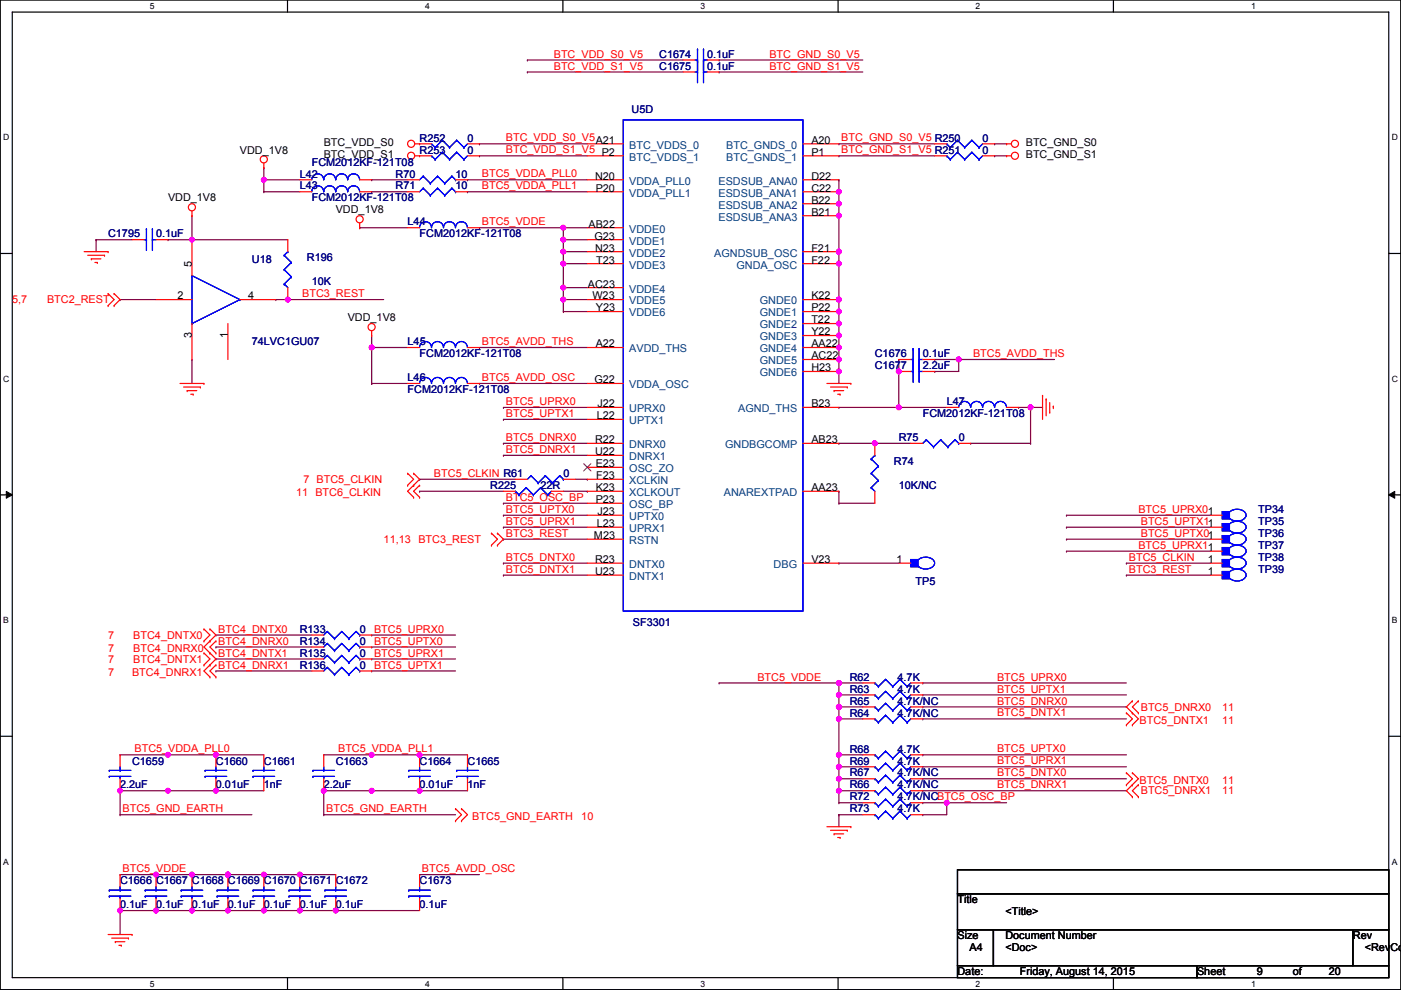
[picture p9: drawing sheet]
<svg xmlns="http://www.w3.org/2000/svg" width="297mm" height="210mm" viewBox="0 0 297 210" stroke-linecap="round" stroke-linejoin="round" font-family="sans-serif">
<defs><g id="words">
<g font-size="2.3" fill="#f00">
<text x="117.4" y="14.8">BTC_VDD_S1_V5</text>
<text x="117.4" y="12.2">BTC_VDD_S0_V5</text>
<text x="163.1" y="14.8">BTC_GND_S1_V5</text>
<text x="163.1" y="12.2">BTC_GND_S0_V5</text>
<text x="107.2" y="30">BTC_VDD_S0_V5A21</text>
<text x="178.4" y="30">BTC_GND_S0_V5 R250</text>
<text x="107.2" y="32.5">BTC_VDD_S1_V5 P2</text>
<text x="178.4" y="32.5">BTC_GND_S1_V5 R251</text>
<text x="102.2" y="37.6">BTC5_VDDA_PLL0</text>
<text x="102.2" y="40.2">BTC5_VDDA_PLL1</text>
<text x="102.2" y="47.8">BTC5_VDDE</text>
<text x="2.6" y="64.3">5,7</text>
<text x="10" y="64.3">BTC2_REST</text>
<text x="64.1" y="63">BTC3_REST</text>
<text x="102.2" y="73.2">BTC5_AVDD_THS</text>
<text x="206.3" y="75.7">BTC5_AVDD_THS</text>
<text x="102.2" y="80.8">BTC5_AVDD_OSC</text>
<text x="107.2" y="85.9">BTC5_UPRX0</text>
<text x="107.2" y="88.4">BTC5_UPTX1</text>
<text x="107.2" y="93.5">BTC5_DNRX0</text>
<text x="92" y="101.1">BTC5_CLKIN R61</text>
<text x="107.2" y="96">BTC5_DNRX1</text>
<text x="62.8" y="105.2">11 BTC6_CLKIN</text>
<text x="64.3" y="102.4">7 BTC5_CLKIN</text>
<text x="107.2" y="106.2">BTC5_OSC_BP</text>
<text x="107.2" y="108.7">BTC5_UPTX0</text>
<text x="107.2" y="111.3">BTC5_UPRX1</text>
<text x="107.2" y="113.8">BTC3_REST</text>
<text x="241.4" y="108.7">BTC5_UPRX01</text>
<text x="241.9" y="111.3">BTC5_UPTX11</text>
<text x="241.9" y="113.8">BTC5_UPTX01</text>
<text x="81.3" y="115.1">11,13</text>
<text x="88.7" y="115.1">BTC3_REST</text>
<text x="107.2" y="118.9">BTC5_DNTX0</text>
<text x="239.3" y="118.9">BTC5_CLKIN</text>
<text x="241.4" y="116.4">BTC5_UPRX11</text>
<text x="107.2" y="121.4">BTC5_DNTX1</text>
<text x="239.3" y="121.4">BTC3_REST</text>
<text x="22.9" y="135.4">7</text>
<text x="28.3" y="135.4">BTC4_DNTX0</text>
<text x="46.3" y="136.7">BTC4_DNRX0</text>
<text x="46.3" y="134.1">BTC4_DNTX0</text>
<text x="79.3" y="134.1">BTC5_UPRX0</text>
<text x="79.3" y="136.7">BTC5_UPTX0</text>
<text x="22.9" y="140.5">7</text>
<text x="22.9" y="138.2">7</text>
<text x="22.9" y="143.3">7</text>
<text x="28" y="143.3">BTC4_DNRX1</text>
<text x="28.3" y="140.5">BTC4_DNTX1</text>
<text x="28.3" y="138.2">BTC4_DNRX0</text>
<text x="46.3" y="139.2">BTC4_DNTX1</text>
<text x="46.3" y="141.8">BTC4_DNRX1</text>
<text x="79.3" y="141.8">BTC5_UPTX1</text>
<text x="79.3" y="139.2">BTC5_UPRX1</text>
<text x="160.6" y="144.3">BTC5_VDDE</text>
<text x="211.4" y="144.3">BTC5_UPRX0</text>
<text x="211.4" y="146.8">BTC5_UPTX1</text>
<text x="211.4" y="149.4">BTC5_DNRX0</text>
<text x="211.4" y="151.9">BTC5_DNTX1</text>
<text x="241.6" y="153.5">BTC5_DNTX1</text>
<text x="241.9" y="150.7">BTC5_DNRX0</text>
<text x="259.1" y="150.7">11</text>
<text x="259.1" y="153.5">11</text>
<text x="28.5" y="159.5">BTC5_VDDA_PLL0</text>
<text x="71.7" y="159.5">BTC5_VDDA_PLL1</text>
<text x="211.4" y="159.5">BTC5_UPTX0</text>
<text x="211.4" y="162.1">BTC5_UPRX1</text>
<text x="211.4" y="164.6">BTC5_DNTX0</text>
<text x="211.4" y="167.2">BTC5_DNRX1</text>
<text x="241.6" y="166.2">BTC5_DNTX0</text>
<text x="259.1" y="166.2">11</text>
<text x="26" y="172.2">BTC5_GND_EARTH</text>
<text x="69.1" y="172.2">BTC5_GND_EARTH</text>
<text x="100.1" y="173.8">BTC5_GND_EARTH</text>
<text x="123.2" y="173.8">10</text>
<text x="241.9" y="168.4">BTC5_DNRX1</text>
<text x="259.1" y="168.4">11</text>
<text x="26" y="184.9">BTC5_VDDE</text>
<text x="89.5" y="184.9">BTC5_AVDD_OSC</text>
</g>
<g font-size="2.3" fill="#000080">
<text x="139.8" y="12.2">C1674</text>
<text x="139.8" y="14.8">C1675</text>
<text x="149.9" y="12.2">0.1uF</text>
<text x="149.9" y="14.8">0.1uF</text>
<text x="133.9" y="23.9">U5D</text>
<text x="66.1" y="35.1">FCM2012KF-121T08</text>
<text x="89" y="32.6">R253</text>
<text x="89" y="30">R252</text>
<text x="99.1" y="32.6">0</text>
<text x="99.1" y="30">0</text>
<text x="208.3" y="30">0</text>
<text x="208.3" y="32.6">0</text>
<text x="63.6" y="37.6">L42</text>
<text x="63.6" y="40.2">L43</text>
<text x="83.9" y="37.6">R70</text>
<text x="83.9" y="40.2">R71</text>
<text x="96.6" y="37.6">10</text>
<text x="96.6" y="40.2">10</text>
<text x="66.1" y="42.7">FCM2012KF-121T08</text>
<text x="86.4" y="47.8">L44</text>
<text x="22.9" y="50.3">C1795</text>
<text x="33.1" y="50.3">0.1uF</text>
<text x="89" y="50.3">FCM2012KF-121T08</text>
<text x="53.4" y="55.7">U18</text>
<text x="65.1" y="55.4">R196</text>
<text x="66.1" y="60.5">10K</text>
<text x="53.4" y="73.2">74LVC1GU07</text>
<text x="86.4" y="73.2">L45</text>
<text x="89" y="75.7">FCM2012KF-121T08</text>
<text x="185.5" y="75.7">C1676</text>
<text x="195.6" y="75.7">0.1uF</text>
<text x="86.4" y="80.8">L46</text>
<text x="86.4" y="83.4">FCM2012KF-121T08</text>
<text x="185.5" y="78.3">C1677</text>
<text x="195.6" y="78.3">2.2uF</text>
<text x="195.6" y="88.4">FCM2012KF-121T08</text>
<text x="200.7" y="85.9">L47</text>
<text x="190.6" y="93.5">R75</text>
<text x="203.3" y="93.5">0</text>
<text x="119.4" y="101.1">0</text>
<text x="189.5" y="98.6">R74</text>
<text x="103.9" y="103.7">R225</text>
<text x="114.6" y="103.7">22R</text>
<text x="190.6" y="103.7">10K/NC</text>
<text x="266.8" y="111.3">TP35</text>
<text x="266.8" y="113.8">TP36</text>
<text x="266.8" y="108.8">TP34</text>
<text x="266.8" y="116.4">TP37</text>
<text x="266.8" y="118.9">TP38</text>
<text x="194.1" y="124">TP5</text>
<text x="266.8" y="121.5">TP39</text>
<text x="63.6" y="134.2">R133</text>
<text x="63.6" y="136.7">R134</text>
<text x="76.3" y="134.2">0</text>
<text x="76.3" y="136.7">0</text>
<text x="134.2" y="132.6">SF3301</text>
<text x="63.6" y="139.2">R135</text>
<text x="63.6" y="141.8">R136</text>
<text x="76.3" y="139.2">0</text>
<text x="76.3" y="141.8">0</text>
<text x="180.1" y="144.3">R62</text>
<text x="180.1" y="146.9">R63</text>
<text x="180.1" y="149.4">R65</text>
<text x="190.3" y="144.3">4.7K</text>
<text x="190.3" y="146.9">4.7K</text>
<text x="190.3" y="149.4">4.7K/NC</text>
<text x="180.1" y="151.9">R64</text>
<text x="190.3" y="151.9">4.7K/NC</text>
<text x="180.1" y="159.6">R68</text>
<text x="190.3" y="159.6">4.7K</text>
<text x="25.5" y="167.2">2.2uF</text>
<text x="28" y="162.1">C1659</text>
<text x="45.8" y="162.1">C1660</text>
<text x="45.8" y="167.2">0.01uF</text>
<text x="55.9" y="162.1">C1661</text>
<text x="55.9" y="167.2">1nF</text>
<text x="68.6" y="167.2">2.2uF</text>
<text x="71.2" y="162.1">C1663</text>
<text x="89" y="162.1">C1664</text>
<text x="89" y="167.2">0.01uF</text>
<text x="99.1" y="162.1">C1665</text>
<text x="99.1" y="167.2">1nF</text>
<text x="180.1" y="164.6">R67</text>
<text x="180.1" y="162.1">R69</text>
<text x="180.1" y="167.2">R66</text>
<text x="190.3" y="164.6">4.7K/NC</text>
<text x="190.3" y="162.1">4.7K</text>
<text x="190.3" y="167.2">4.7K/NC</text>
<text x="180.1" y="169.7">R72</text>
<text x="180.1" y="172.3">R73</text>
<text x="190.3" y="169.7">4.7K/NCBTC5_OSC_BP</text>
<text x="190.3" y="172.3">4.7K</text>
<text x="25.5" y="187.5">C1666</text>
<text x="33.1" y="187.5">C1667</text>
<text x="40.7" y="187.5">C1668</text>
<text x="48.3" y="187.5">C1669</text>
<text x="55.9" y="187.5">C1670</text>
<text x="63.6" y="187.5">C1671</text>
<text x="71.2" y="187.5">C1672</text>
<text x="89" y="187.5">C1673</text>
<text x="25.5" y="192.6">0.1uF</text>
<text x="33.1" y="192.6">0.1uF</text>
<text x="40.7" y="192.6">0.1uF</text>
<text x="48.3" y="192.6">0.1uF</text>
<text x="55.9" y="192.6">0.1uF</text>
<text x="63.6" y="192.6">0.1uF</text>
<text x="71.2" y="192.6">0.1uF</text>
<text x="89" y="192.6">0.1uF</text>
</g>
<g font-size="2.3">
<text x="50.9" y="32.6">VDD_1V8</text>
<text x="68.6" y="31">BTC_VDD_S0</text>
<text x="68.6" y="33.6">BTC_VDD_S1</text>
<text x="172" y="30.5">A20</text>
<text x="172" y="33">P1</text>
<text x="217.5" y="31">BTC_GND_S0</text>
<text x="217.5" y="33.6">BTC_GND_S1</text>
<text x="126.2" y="38.1">N20</text>
<text x="126.3" y="40.6">P20</text>
<text x="172" y="38.1">D22</text>
<text x="172" y="40.6">C22</text>
<text x="35.6" y="42.7">VDD_1V8</text>
<text x="71.2" y="45.3">VDD_1V8</text>
<text x="172" y="43.2">B22</text>
<text x="172" y="45.7">B21</text>
<text x="124.8" y="48.3">AB22</text>
<text x="126" y="50.8">G23</text>
<text x="126.2" y="53.3">N23</text>
<text x="172" y="53.3">F21</text>
<text x="40.7" y="56.7" transform="rotate(-90 40.7 56.7)">5</text>
<text x="126.4" y="55.9">T23</text>
<text x="172" y="55.9">F22</text>
<text x="37.7" y="63.5">2</text>
<text x="52.6" y="63.5">4</text>
<text x="124.6" y="61">AC23</text>
<text x="125.6" y="63.5">W23</text>
<text x="172" y="63.5">K22</text>
<text x="40.7" y="71.7" transform="rotate(-90 40.7 71.7)">3</text>
<text x="48.3" y="71.7" transform="rotate(-90 48.3 71.7)">1</text>
<text x="73.7" y="68.1">VDD_1V8</text>
<text x="126.3" y="66">Y23</text>
<text x="172" y="66">P22</text>
<text x="172" y="68.6">T22</text>
<text x="172" y="71.1">Y22</text>
<text x="126.3" y="73.7">A22</text>
<text x="172" y="73.7">AA22</text>
<text x="172" y="76.2">AC22</text>
<text x="126" y="81.3">G22</text>
<text x="172" y="78.7">H23</text>
<text x="126.6" y="88.9">L22</text>
<text x="126.7" y="86.4">J22</text>
<text x="172" y="86.4">B23</text>
<text x="126.2" y="94">R22</text>
<text x="172" y="94">AB23</text>
<text x="126.2" y="96.5">U22</text>
<text x="126.3" y="99.1">E23</text>
<text x="126.4" y="101.6">F23</text>
<text x="126.3" y="104.1">K23</text>
<text x="126.3" y="106.7">P23</text>
<text x="172" y="104.1">AA23</text>
<text x="126.6" y="111.8">L23</text>
<text x="126.7" y="109.2">J23</text>
<text x="125.9" y="114.3">M23</text>
<text x="126.2" y="119.4">R23</text>
<text x="172" y="119.4">V23</text>
<text x="190.1" y="119.4">1</text>
<text x="256.1" y="119.4">1</text>
<text x="126.2" y="121.9">U23</text>
<text x="256.1" y="121.9">1</text>
<text x="203" y="191.6">Title</text>
<text x="213.2" y="194.1">&lt;Title&gt;</text>
<text x="203" y="199.2">Size</text>
<text x="205.5" y="201.7">A4</text>
<text x="213.2" y="199.2">Document Number</text>
<text x="213.2" y="201.7">&lt;Doc&gt;</text>
<text x="286.8" y="199.2">Rev</text>
<text x="289.4" y="201.7">&lt;RevCod</text>
<text x="203" y="206.8">Date:</text>
<text x="216.2" y="206.8">Friday, August 14, 2015</text>
<text x="253.8" y="206.8">Sheet</text>
<text x="266.5" y="206.8">9</text>
<text x="274.1" y="206.8">of</text>
<text x="281.7" y="206.8">20</text>
</g>
<g font-size="2.3" fill="#004080">
<text x="133.4" y="31.5">BTC_VDDS_0</text>
<text x="133.4" y="34.1">BTC_VDDS_1</text>
<text x="154" y="31.5">BTC_GNDS_0</text>
<text x="154" y="34.1">BTC_GNDS_1</text>
<text x="133.4" y="39.2">VDDA_PLL0</text>
<text x="133.4" y="41.7">VDDA_PLL1</text>
<text x="152.3" y="39.2">ESDSUB_ANA0</text>
<text x="152.3" y="41.7">ESDSUB_ANA1</text>
<text x="152.3" y="44.2">ESDSUB_ANA2</text>
<text x="152.3" y="46.8">ESDSUB_ANA3</text>
<text x="133.4" y="49.3">VDDE0</text>
<text x="133.4" y="51.9">VDDE1</text>
<text x="133.4" y="54.4">VDDE2</text>
<text x="133.4" y="56.9">VDDE3</text>
<text x="151.4" y="54.4">AGNDSUB_OSC</text>
<text x="156.1" y="56.9">GNDA_OSC</text>
<text x="133.4" y="62">VDDE4</text>
<text x="133.4" y="64.6">VDDE5</text>
<text x="161.1" y="64.6">GNDE0</text>
<text x="133.4" y="67.1">VDDE6</text>
<text x="161.1" y="67.1">GNDE1</text>
<text x="161.1" y="69.6">GNDE2</text>
<text x="133.4" y="74.7">AVDD_THS</text>
<text x="161.1" y="72.2">GNDE3</text>
<text x="161.1" y="74.7">GNDE4</text>
<text x="161.1" y="77.3">GNDE5</text>
<text x="133.4" y="82.3">VDDA_OSC</text>
<text x="161.1" y="79.8">GNDE6</text>
<text x="133.4" y="87.4">UPRX0</text>
<text x="133.4" y="90">UPTX1</text>
<text x="156.5" y="87.4">AGND_THS</text>
<text x="133.4" y="95">DNRX0</text>
<text x="153.8" y="95">GNDBGCOMP</text>
<text x="133.4" y="97.6">DNRX1</text>
<text x="133.4" y="100.1">OSC_ZO</text>
<text x="133.4" y="102.7">XCLKIN</text>
<text x="133.4" y="105.2">XCLKOUT</text>
<text x="133.4" y="107.7">OSC_BP</text>
<text x="153.5" y="105.2">ANAREXTPAD</text>
<text x="133.4" y="110.3">UPTX0</text>
<text x="133.4" y="112.8">UPRX1</text>
<text x="133.4" y="115.4">RSTN</text>
<text x="133.4" y="120.4">DNTX0</text>
<text x="133.4" y="123">DNTX1</text>
<text x="164" y="120.4">DBG</text>
</g>
<g font-size="1.8">
<text x="31.8" y="1.9">5</text>
<text x="90.1" y="1.9">4</text>
<text x="148.5" y="1.9">3</text>
<text x="206.9" y="1.9">2</text>
<text x="265.2" y="1.9">1</text>
<text x=".7" y="29.8">D</text>
<text x="295.1" y="29.8">D</text>
<text x=".7" y="81">C</text>
<text x="295.1" y="81">C</text>
<text x=".7" y="132.1">B</text>
<text x="295.1" y="132.1">B</text>
<text x=".7" y="183.3">A</text>
<text x="295.1" y="183.3">A</text>
<text x="31.8" y="209.2">5</text>
<text x="90.1" y="209.2">4</text>
<text x="148.5" y="209.2">3</text>
<text x="206.9" y="209.2">2</text>
<text x="265.2" y="209.2">1</text>
</g>
</g></defs>
<path d="M.1 0h296.9v209.8h-296.9zM2.6 2.6h291.8v204.7h-291.8z" fill="none" stroke="#000" stroke-width=".25"/>
<g fill="#fff">
<path d="M31.8 .3h1v2h-1z"/>
<path d="M31.8 207.5h1v2.1h-1z"/>
</g>
<path d="M61 0v2.6M61 207.3v2.5" fill="none" stroke="#000" stroke-width=".25"/>
<g fill="#fff">
<path d="M90.1 .3h1v2h-1z"/>
<path d="M90.1 207.5h1v2.1h-1z"/>
</g>
<path d="M119.3 0v2.6M119.3 207.3v2.5" fill="none" stroke="#000" stroke-width=".25"/>
<g fill="#fff">
<path d="M148.5 .3h1v2h-1z"/>
<path d="M148.5 207.5h1v2.1h-1z"/>
</g>
<path d="M177.7 0v2.6M177.7 207.3v2.5" fill="none" stroke="#000" stroke-width=".25"/>
<g fill="#fff">
<path d="M206.9 .3h1v2h-1z"/>
<path d="M206.9 207.5h1v2.1h-1z"/>
</g>
<path d="M236.1 0v2.6M236.1 207.3v2.5" fill="none" stroke="#000" stroke-width=".25"/>
<g fill="#fff">
<path d="M265.2 .3h1v2h-1z"/>
<path d="M265.2 207.5h1v2.1h-1z"/>
<path d="M.7 28.2h1.3v2h-1.3z"/>
<path d="M295.1 28.2h1.3v2h-1.3z"/>
<path d="M.7 79.3h1.3v2.1h-1.3z"/>
<path d="M295.1 79.3h1.3v2.1h-1.3z"/>
</g>
<path d="M.1 53.7h2.5M294.4 53.7h2.6" fill="none" stroke="#000" stroke-width=".25"/>
<g fill="#fff">
<path d="M.7 130.5h1.2v2h-1.2z"/>
<path d="M295.1 130.5h1.2v2h-1.2z"/>
</g>
<path d="M.1 104.9h2.5M294.4 104.9h2.6" fill="none" stroke="#000" stroke-width=".25"/>
<path d="M1.3 104.2l1.3 .7-1.3 .7zM294.4 104.9l1.3-.7v1.4z" fill="#000"/>
<path d="M1.3 104.2l1.3 .7-1.3 .7zM294.4 104.9l1.3-.7v1.4z" fill="none" stroke="#000" stroke-width=".21"/>
<g fill="#fff">
<path d="M.7 181.7h1.2v2h-1.2z"/>
<path d="M295.1 181.7h1.2v2h-1.2z"/>
</g>
<path d="M.1 156.1h2.5M294.4 156.1h2.6" fill="none" stroke="#000" stroke-width=".25"/>
<path d="M89 101.6h.1M89 101.6h20.3M122 101.6h2.5M124.5 101.6h.1M25.5 160h.1M25.5 160h20.3M35.6 160h.1M195.6 160h.1M195.6 162.6h.1M195.6 160h43.2M195.6 162.6h43.2" fill="none" stroke="#800040" stroke-width=".25"/>
<circle cx="35.6" cy="160" r=".5" fill="#f0f"/>
<circle cx="35.6" cy="160" r=".5" fill="none" stroke="#f0f" stroke-width=".25"/>
<path d="M25.5 167.7h.1M25.5 167.7h10.1" fill="none" stroke="#800040" stroke-width=".25"/>
<circle cx="25.4" cy="167.6" r=".5" fill="#f0f"/>
<circle cx="25.4" cy="167.6" r=".5" fill="none" stroke="#f0f" stroke-width=".25"/>
<path d="M45.8 167.7h.1M45.8 167.7h10.1" fill="none" stroke="#800040" stroke-width=".25"/>
<circle cx="45.8" cy="167.6" r=".5" fill="#f0f"/>
<circle cx="45.8" cy="167.6" r=".5" fill="none" stroke="#f0f" stroke-width=".25"/>
<path d="M177.9 149.9h.1M177.9 149.9h5M25.5 167.7h.1M25.5 167.7v5" fill="none" stroke="#800040" stroke-width=".25"/>
<circle cx="177.8" cy="149.9" r=".5" fill="#f0f"/>
<circle cx="177.8" cy="149.9" r=".5" fill="none" stroke="#f0f" stroke-width=".25"/>
<path d="M177.9 152.4h.1M177.9 144.8h.1M177.9 152.4h5M177.9 144.8h5" fill="none" stroke="#800040" stroke-width=".25"/>
<circle cx="177.8" cy="144.8" r=".5" fill="#f0f"/>
<circle cx="177.8" cy="144.8" r=".5" fill="none" stroke="#f0f" stroke-width=".25"/>
<path d="M177.9 147.3h.1M177.9 147.3h5M177.9 162.6h.1M177.9 160h.1M177.9 167.7h.1M177.9 162.6h5M177.9 160h5M177.9 167.7h5" fill="none" stroke="#800040" stroke-width=".25"/>
<circle cx="177.8" cy="167.6" r=".5" fill="#f0f"/>
<circle cx="177.8" cy="167.6" r=".5" fill="none" stroke="#f0f" stroke-width=".25"/>
<path d="M177.9 165.1h.1M177.9 165.1h5" fill="none" stroke="#800040" stroke-width=".25"/>
<circle cx="177.8" cy="165.1" r=".5" fill="#f0f"/>
<circle cx="177.8" cy="165.1" r=".5" fill="none" stroke="#f0f" stroke-width=".25"/>
<g fill="none" stroke="#800040" stroke-width=".25">
<path d="M106.7 86.4h.1M106.7 88.9h.1M106.7 94h.1M106.7 86.4h17.8M106.7 88.9h17.8M106.7 94h17.8M106.7 109.2h.1M106.7 111.8h.1M106.7 119.4h.1M106.7 109.2h17.8M106.7 111.8h17.8M106.7 119.4h17.8"/>
<path d="M177.9 162.6h.1M177.9 162.6v2.5"/>
</g>
<circle cx="177.8" cy="162.6" r=".5" fill="#f0f"/>
<circle cx="177.8" cy="162.6" r=".5" fill="none" stroke="#f0f" stroke-width=".25"/>
<path d="M177.9 147.3h.1M177.9 147.3v2.6" fill="none" stroke="#800040" stroke-width=".25"/>
<circle cx="177.8" cy="147.3" r=".5" fill="#f0f"/>
<circle cx="177.8" cy="147.3" r=".5" fill="none" stroke="#f0f" stroke-width=".25"/>
<path d="M177.9 152.4h.1M177.9 152.4v7.6" fill="none" stroke="#800040" stroke-width=".25"/>
<circle cx="177.8" cy="152.4" r=".5" fill="#f0f"/>
<circle cx="177.8" cy="152.4" r=".5" fill="none" stroke="#f0f" stroke-width=".25"/>
<path d="M177.9 149.9h.1M177.9 149.9v2.5M177.9 165.1h.1M177.9 165.1v2.6" fill="none" stroke="#800040" stroke-width=".25"/>
<circle cx="177.8" cy="149.9" r=".5" fill="#f0f"/>
<circle cx="177.8" cy="149.9" r=".5" fill="none" stroke="#f0f" stroke-width=".25"/>
<path d="M68.6 160h.1M68.6 160h20.4M78.8 160h.1" fill="none" stroke="#800040" stroke-width=".25"/>
<circle cx="78.8" cy="160" r=".5" fill="#f0f"/>
<circle cx="78.8" cy="160" r=".5" fill="none" stroke="#f0f" stroke-width=".25"/>
<path d="M89 167.7h.1M89 167.7h10.1" fill="none" stroke="#800040" stroke-width=".25"/>
<circle cx="88.9" cy="167.6" r=".5" fill="#f0f"/>
<circle cx="88.9" cy="167.6" r=".5" fill="none" stroke="#f0f" stroke-width=".25"/>
<path d="M68.6 167.7h.1M68.6 167.7h10.2" fill="none" stroke="#800040" stroke-width=".25"/>
<circle cx="68.6" cy="167.6" r=".5" fill="#f0f"/>
<circle cx="68.6" cy="167.6" r=".5" fill="none" stroke="#f0f" stroke-width=".25"/>
<path d="M68.6 167.7h.1M68.6 167.7v5M89 160h.1M89 160h10.1" fill="none" stroke="#800040" stroke-width=".25"/>
<circle cx="88.9" cy="160" r=".5" fill="#f0f"/>
<circle cx="88.9" cy="160" r=".5" fill="none" stroke="#f0f" stroke-width=".25"/>
<path d="M152.5 144.8h.1M152.5 144.8h25.4M25.5 172.7h.1M25.5 172.7h27.9M68.6 172.7h.1M68.6 172.7h28M40.7 185.4h.1M40.7 185.4h7.6" fill="none" stroke="#800040" stroke-width=".25"/>
<circle cx="48.3" cy="185.4" r=".5" fill="#f0f"/>
<circle cx="48.3" cy="185.4" r=".5" fill="none" stroke="#f0f" stroke-width=".25"/>
<circle cx="40.7" cy="185.4" r=".5" fill="#f0f"/>
<circle cx="40.7" cy="185.4" r=".5" fill="none" stroke="#f0f" stroke-width=".25"/>
<path d="M177.9 160h.1M177.9 160v2.6" fill="none" stroke="#800040" stroke-width=".25"/>
<circle cx="177.8" cy="160" r=".5" fill="#f0f"/>
<circle cx="177.8" cy="160" r=".5" fill="none" stroke="#f0f" stroke-width=".25"/>
<path d="M177.9 144.8h.1M177.9 144.8v2.5" fill="none" stroke="#800040" stroke-width=".25"/>
<circle cx="177.8" cy="144.8" r=".5" fill="#f0f"/>
<circle cx="177.8" cy="144.8" r=".5" fill="none" stroke="#f0f" stroke-width=".25"/>
<path d="M25.5 185.4h.1M25.5 185.4h15.2M33.1 185.4h.1" fill="none" stroke="#800040" stroke-width=".25"/>
<circle cx="33.1" cy="185.4" r=".5" fill="#f0f"/>
<circle cx="33.1" cy="185.4" r=".5" fill="none" stroke="#f0f" stroke-width=".25"/>
<path d="M63.6 185.4h.1M63.6 185.4h7.6" fill="none" stroke="#800040" stroke-width=".25"/>
<circle cx="63.5" cy="185.4" r=".5" fill="#f0f"/>
<circle cx="63.5" cy="185.4" r=".5" fill="none" stroke="#f0f" stroke-width=".25"/>
<path d="M48.3 185.4h.1M48.3 185.4h7.6" fill="none" stroke="#800040" stroke-width=".25"/>
<circle cx="48.3" cy="185.4" r=".5" fill="#f0f"/>
<circle cx="48.3" cy="185.4" r=".5" fill="none" stroke="#f0f" stroke-width=".25"/>
<path d="M78.8 38.1h.1M78.8 38.1h7.6M99.1 38.1h.1M99.1 38.1h25.4M78.8 40.7h.1M78.8 40.7h7.6M99.1 40.7h.1M99.1 40.7h25.4M63.6 193.1h.1M63.6 193.1h7.6" fill="none" stroke="#800040" stroke-width=".25"/>
<circle cx="71.2" cy="193" r=".5" fill="#f0f"/>
<circle cx="71.2" cy="193" r=".5" fill="none" stroke="#f0f" stroke-width=".25"/>
<circle cx="63.5" cy="193" r=".5" fill="#f0f"/>
<circle cx="63.5" cy="193" r=".5" fill="none" stroke="#f0f" stroke-width=".25"/>
<path d="M33.1 193.1h.1M33.1 193.1h7.6" fill="none" stroke="#800040" stroke-width=".25"/>
<circle cx="33.1" cy="193" r=".5" fill="#f0f"/>
<circle cx="33.1" cy="193" r=".5" fill="none" stroke="#f0f" stroke-width=".25"/>
<path d="M55.9 193.1h.1M55.9 193.1h7.7" fill="none" stroke="#800040" stroke-width=".25"/>
<circle cx="55.9" cy="193" r=".5" fill="#f0f"/>
<circle cx="55.9" cy="193" r=".5" fill="none" stroke="#f0f" stroke-width=".25"/>
<path d="M40.7 193.1h.1M40.7 193.1h7.6" fill="none" stroke="#800040" stroke-width=".25"/>
<circle cx="40.7" cy="193" r=".5" fill="#f0f"/>
<circle cx="40.7" cy="193" r=".5" fill="none" stroke="#f0f" stroke-width=".25"/>
<path d="M48.3 193.1h.1M48.3 193.1h7.6" fill="none" stroke="#800040" stroke-width=".25"/>
<circle cx="48.3" cy="193" r=".5" fill="#f0f"/>
<circle cx="48.3" cy="193" r=".5" fill="none" stroke="#f0f" stroke-width=".25"/>
<path d="M25.5 193.1h.1M25.5 193.1h7.6" fill="none" stroke="#800040" stroke-width=".25"/>
<circle cx="25.4" cy="193" r=".5" fill="#f0f"/>
<circle cx="25.4" cy="193" r=".5" fill="none" stroke="#f0f" stroke-width=".25"/>
<path d="M55.9 38.1h.1M55.9 38.1h7.7M55.9 38.1v2.6M55.9 40.7h.1M55.9 40.7h7.7" fill="none" stroke="#800040" stroke-width=".25"/>
<circle cx="55.9" cy="38.1" r=".5" fill="#f0f"/>
<circle cx="55.9" cy="38.1" r=".5" fill="none" stroke="#f0f" stroke-width=".25"/>
<path d="M55.9 35.6h.1M55.9 35.6v2.5M119.4 48.3h.1M119.4 48.3h5.1M25.5 193.1h.1M25.5 193.1v5" fill="none" stroke="#800040" stroke-width=".25"/>
<circle cx="119.4" cy="48.3" r=".5" fill="#f0f"/>
<circle cx="119.4" cy="48.3" r=".5" fill="none" stroke="#f0f" stroke-width=".25"/>
<path d="M119.4 50.8h.1M119.4 53.4h.1M119.4 50.8h5.1M119.4 53.4h5.1M71.2 193.1h.1M71.2 193.1h17.8" fill="none" stroke="#800040" stroke-width=".25"/>
<circle cx="119.4" cy="53.3" r=".5" fill="#f0f"/>
<circle cx="119.4" cy="53.3" r=".5" fill="none" stroke="#f0f" stroke-width=".25"/>
<path d="M119.4 55.9h.1M119.4 55.9h5.1M119.4 61h.1M119.4 63.5h.1M119.4 66.1h.1M119.4 61h5.1M119.4 63.5h5.1M119.4 66.1h5.1M119.4 63.5v2.6" fill="none" stroke="#800040" stroke-width=".25"/>
<circle cx="119.4" cy="63.5" r=".5" fill="#f0f"/>
<circle cx="119.4" cy="63.5" r=".5" fill="none" stroke="#f0f" stroke-width=".25"/>
<path d="M119.4 61h.1M119.4 61v2.5" fill="none" stroke="#800040" stroke-width=".25"/>
<circle cx="119.4" cy="61" r=".5" fill="#f0f"/>
<circle cx="119.4" cy="61" r=".5" fill="none" stroke="#f0f" stroke-width=".25"/>
<path d="M119.4 55.9h.1M119.4 55.9v5.1" fill="none" stroke="#800040" stroke-width=".25"/>
<circle cx="119.4" cy="55.9" r=".5" fill="#f0f"/>
<circle cx="119.4" cy="55.9" r=".5" fill="none" stroke="#f0f" stroke-width=".25"/>
<path d="M119.4 53.4h.1M119.4 50.8h.1M119.4 50.8v5.1" fill="none" stroke="#800040" stroke-width=".25"/>
<circle cx="119.4" cy="50.8" r=".5" fill="#f0f"/>
<circle cx="119.4" cy="50.8" r=".5" fill="none" stroke="#f0f" stroke-width=".25"/>
<g fill="none" stroke="#800040" stroke-width=".25">
<path d="M76.3 48.3h.1M76.3 48.3h10.1M101.7 48.3h.1M101.7 48.3h17.7M119.4 48.3h.1M119.4 48.3v2.5M78.8 73.7h.1M78.8 73.7h7.6M78.8 71.1v2.6M101.7 73.7h.1M101.7 73.7h22.8M198.2 76.2h.1"/>
<path d="M198.2 76.2h5.1M78.8 81.3h.1M78.8 81.3h7.6M101.7 81.3h.1M101.7 81.3h22.8M89 185.4h.1M89 185.4h12.7"/>
</g>
<circle cx="78.8" cy="73.7" r=".5" fill="#f0f"/>
<circle cx="78.8" cy="73.7" r=".5" fill="none" stroke="#f0f" stroke-width=".25"/>
<path d="M177.9 38.1h.1M177.9 38.1v2.6M177.9 45.7h.1M177.9 43.2v2.5M106.7 106.7h.1M106.7 114.3h.1M106.7 106.7h17.8M106.7 114.3h17.8" fill="none" stroke="#800040" stroke-width=".25"/>
<circle cx="177.8" cy="43.2" r=".5" fill="#f0f"/>
<circle cx="177.8" cy="43.2" r=".5" fill="none" stroke="#f0f" stroke-width=".25"/>
<circle cx="177.8" cy="45.7" r=".5" fill="#f0f"/>
<circle cx="177.8" cy="45.7" r=".5" fill="none" stroke="#f0f" stroke-width=".25"/>
<path d="M177.9 78.8h.1M177.9 78.8v2.5" fill="none" stroke="#800040" stroke-width=".25"/>
<circle cx="177.8" cy="78.7" r=".5" fill="#f0f"/>
<circle cx="177.8" cy="78.7" r=".5" fill="none" stroke="#f0f" stroke-width=".25"/>
<path d="M177.9 73.7h.1M177.9 73.7v2.5" fill="none" stroke="#800040" stroke-width=".25"/>
<circle cx="177.8" cy="73.7" r=".5" fill="#f0f"/>
<circle cx="177.8" cy="73.7" r=".5" fill="none" stroke="#f0f" stroke-width=".25"/>
<path d="M177.9 68.6h.1M177.9 68.6v2.5" fill="none" stroke="#800040" stroke-width=".25"/>
<circle cx="177.8" cy="68.6" r=".5" fill="#f0f"/>
<circle cx="177.8" cy="68.6" r=".5" fill="none" stroke="#f0f" stroke-width=".25"/>
<path d="M177.9 63.5h.1M177.9 63.5v2.6" fill="none" stroke="#800040" stroke-width=".25"/>
<circle cx="177.8" cy="63.5" r=".5" fill="#f0f"/>
<circle cx="177.8" cy="63.5" r=".5" fill="none" stroke="#f0f" stroke-width=".25"/>
<path d="M177.9 40.7h.1M177.9 40.7v2.5" fill="none" stroke="#800040" stroke-width=".25"/>
<circle cx="177.8" cy="40.6" r=".5" fill="#f0f"/>
<circle cx="177.8" cy="40.6" r=".5" fill="none" stroke="#f0f" stroke-width=".25"/>
<path d="M177.9 71.1h.1M177.9 71.1v2.6" fill="none" stroke="#800040" stroke-width=".25"/>
<circle cx="177.8" cy="71.1" r=".5" fill="#f0f"/>
<circle cx="177.8" cy="71.1" r=".5" fill="none" stroke="#f0f" stroke-width=".25"/>
<path d="M177.9 66.1h.1M177.9 66.1v2.5" fill="none" stroke="#800040" stroke-width=".25"/>
<circle cx="177.8" cy="66" r=".5" fill="#f0f"/>
<circle cx="177.8" cy="66" r=".5" fill="none" stroke="#f0f" stroke-width=".25"/>
<path d="M177.9 55.9h.1M177.9 55.9v7.6" fill="none" stroke="#800040" stroke-width=".25"/>
<circle cx="177.8" cy="63.5" r=".5" fill="#f0f"/>
<circle cx="177.8" cy="63.5" r=".5" fill="none" stroke="#f0f" stroke-width=".25"/>
<circle cx="177.8" cy="55.9" r=".5" fill="#f0f"/>
<circle cx="177.8" cy="55.9" r=".5" fill="none" stroke="#f0f" stroke-width=".25"/>
<path d="M177.9 86.4h.1M177.9 86.4h12.7M35.6 167.7h.1M35.6 167.7h10.2M195.6 170.2h.1M195.6 170.2h5.1" fill="none" stroke="#800040" stroke-width=".25"/>
<circle cx="35.6" cy="167.6" r=".5" fill="#f0f"/>
<circle cx="35.6" cy="167.6" r=".5" fill="none" stroke="#f0f" stroke-width=".25"/>
<path d="M177.9 76.2h.1M177.9 76.2v2.6" fill="none" stroke="#800040" stroke-width=".25"/>
<circle cx="177.8" cy="76.2" r=".5" fill="#f0f"/>
<circle cx="177.8" cy="76.2" r=".5" fill="none" stroke="#f0f" stroke-width=".25"/>
<path d="M55.9 185.4h.1M55.9 185.4h7.7" fill="none" stroke="#800040" stroke-width=".25"/>
<circle cx="55.9" cy="185.4" r=".5" fill="#f0f"/>
<circle cx="55.9" cy="185.4" r=".5" fill="none" stroke="#f0f" stroke-width=".25"/>
<path d="M78.8 167.7h.1M78.8 167.7h10.2" fill="none" stroke="#800040" stroke-width=".25"/>
<circle cx="78.8" cy="167.6" r=".5" fill="#f0f"/>
<circle cx="78.8" cy="167.6" r=".5" fill="none" stroke="#f0f" stroke-width=".25"/>
<path d="M177.9 94h.1M177.9 94h7.6M177.9 170.2h.1M177.9 167.7h.1M177.9 170.2h5M177.9 167.7v2.5M200.7 170.2h.1M200.7 170.2h12.7" fill="none" stroke="#800040" stroke-width=".25"/>
<circle cx="200.7" cy="170.2" r=".5" fill="#f0f"/>
<circle cx="200.7" cy="170.2" r=".5" fill="none" stroke="#f0f" stroke-width=".25"/>
<path d="M177.9 53.4h.1M177.9 53.4v2.5M78.8 73.7v7.6M78.8 81.3h.1M177.9 172.7h.1M177.9 172.7h5M177.9 172.7v2.6M195.6 172.7h.1M200.7 170.2h.1M200.7 170.2v2.5h-5.1" fill="none" stroke="#800040" stroke-width=".25"/>
<circle cx="177.8" cy="53.3" r=".5" fill="#f0f"/>
<circle cx="177.8" cy="53.3" r=".5" fill="none" stroke="#f0f" stroke-width=".25"/>
<path d="M177.9 53.4h.1M177.9 45.7v7.7" fill="none" stroke="#800040" stroke-width=".25"/>
<circle cx="177.8" cy="53.3" r=".5" fill="#f0f"/>
<circle cx="177.8" cy="53.3" r=".5" fill="none" stroke="#f0f" stroke-width=".25"/>
<path d="M190.6 86.4h.1M190.6 86.4h10.1M218.5 86.4h.1M218.5 86.4h2.5" fill="none" stroke="#800040" stroke-width=".25"/>
<circle cx="218.5" cy="86.4" r=".5" fill="#f0f"/>
<circle cx="218.5" cy="86.4" r=".5" fill="none" stroke="#f0f" stroke-width=".25"/>
<path d="M190.6 76.2h.1M190.6 76.2v10.2M190.6 86.4h.1" fill="none" stroke="#800040" stroke-width=".25"/>
<circle cx="190.5" cy="78.7" r=".5" fill="#f0f"/>
<circle cx="190.5" cy="78.7" r=".5" fill="none" stroke="#f0f" stroke-width=".25"/>
<circle cx="190.5" cy="86.4" r=".5" fill="#f0f"/>
<circle cx="190.5" cy="86.4" r=".5" fill="none" stroke="#f0f" stroke-width=".25"/>
<path d="M203.3 76.2h.1M203.3 76.2v2.6" fill="none" stroke="#800040" stroke-width=".25"/>
<circle cx="203.2" cy="76.2" r=".5" fill="#f0f"/>
<circle cx="203.2" cy="76.2" r=".5" fill="none" stroke="#f0f" stroke-width=".25"/>
<g fill="none" stroke="#800040" stroke-width=".25">
<path d="M198.2 78.8h.1M198.2 78.8h5.1M203.3 76.2h.1M203.3 76.2h20.3M185.5 94h.1M185.5 94h7.6M195.6 144.8h.1M195.6 147.3h.1M195.6 152.4h.1M195.6 149.9h.1M195.6 144.8h43.2M195.6 147.3h43.2"/>
<path d="M195.6 152.4h43.2M195.6 149.9h43.2"/>
</g>
<circle cx="185.5" cy="94" r=".5" fill="#f0f"/>
<circle cx="185.5" cy="94" r=".5" fill="none" stroke="#f0f" stroke-width=".25"/>
<g fill="none" stroke="#800040" stroke-width=".25">
<path d="M205.8 94h.1M205.8 94h12.7M216 86.4h.1M216 86.4h2.5v7.6M218.5 94h.1M177.9 106.7h.1M177.9 104.2h.1M177.9 106.7h7.6M177.9 104.2v2.5M45.8 160h.1M45.8 160h10.1M195.6 165.1h.1"/>
<path d="M195.6 167.7h.1M195.6 165.1h43.2M195.6 167.7h43.2"/>
</g>
<circle cx="45.8" cy="160" r=".5" fill="#f0f"/>
<circle cx="45.8" cy="160" r=".5" fill="none" stroke="#f0f" stroke-width=".25"/>
<g fill="none" stroke="#800040" stroke-width=".25">
<path d="M40.7 45.7h.1M40.7 50.8h.1M40.7 45.7v5.1M40.7 50.8h20.3M25.5 63.5h.1M25.5 63.5h7.6M40.7 76.2h.1M40.7 76.2v5.1M58.5 63.5h.1M58.5 63.5h2.5M45.8 139.7h.1M45.8 137.2h.1"/>
<path d="M45.8 134.6h.1M45.8 139.7h20.3M45.8 137.2h20.3M45.8 134.6h20.3M78.8 134.6h.1M78.8 139.7h.1M78.8 137.2h.1M78.8 139.7h17.8M78.8 137.2h17.8M78.8 134.6h17.8M45.8 142.3h.1M45.8 142.3h20.3"/>
<path d="M78.8 142.3h.1M78.8 142.3h17.8"/>
</g>
<circle cx="40.7" cy="50.8" r=".5" fill="#f0f"/>
<circle cx="40.7" cy="50.8" r=".5" fill="none" stroke="#f0f" stroke-width=".25"/>
<path d="M20.4 50.8h.1M20.4 50.8h7.6M20.4 50.8v2.6M35.6 50.8h.1M35.6 50.8h5.1M61 63.5h.1M61 63.5h20.3" fill="none" stroke="#800040" stroke-width=".25"/>
<circle cx="61" cy="63.5" r=".5" fill="#f0f"/>
<circle cx="61" cy="63.5" r=".5" fill="none" stroke="#f0f" stroke-width=".25"/>
<g fill="none" stroke="#800040" stroke-width=".25">
<path d="M111.8 15.3h.1M111.8 12.7h.1M111.8 15.3h33M111.8 12.7h33M152.5 15.3h.1M152.5 12.7h.1M152.5 15.3h30.4M152.5 12.7h30.4M101.7 33h.1M101.7 30.5h.1M101.7 30.5h22.8M101.7 33h22.8"/>
<path d="M177.9 30.5h.1M177.9 33h.1M177.9 30.5h20.3M177.9 33h20.3M210.9 30.5h.1M210.9 33h.1M210.9 30.5h2.5M210.9 33h2.5M106.7 96.5h.1M106.7 96.5h17.8M89 104.2h.1M89 104.2h17.7"/>
<path d="M119.4 104.2h5.1M124.5 104.2h.1M177.9 119.4h.1M177.9 119.4h12.7M226.1 116.9h.1M226.1 109.2h.1M226.1 111.8h.1M226.1 114.3h.1M226.1 116.9h30.5M226.1 109.2h30.5M226.1 111.8h30.5M226.1 114.3h30.5"/>
<path d="M238.8 119.4h.1M238.8 119.4h17.8M106.7 121.9h.1M106.7 121.9h17.8M238.8 121.9h.1M238.8 121.9h17.8"/>
</g>
<g fill="none" stroke="#f00" stroke-width=".25">
<path d="M55.9 35.6h.1M55.9 34.6v1M87.9 30.5h1.1M87.9 33h3.6M89 30.5h.1M89 33h.1M99.1 33h2.6M213.4 30.5h.1M213.4 33h.1M213.4 30.5h1M213.4 33h1M17.8 53.4h5.1"/>
<path d="M18.6 54.1h3.6M19.4 54.9h.1M19.4 54.9h2M20.1 55.6h.5M20.6 55.6h.1M22.2 54.1h.1M22.9 53.4h.1M40.7 45.7h.1M40.7 44.7v1M76.3 48.3h.1M76.3 47.3v1M86.4 48.3h2.6"/>
<path d="M99.1 48.3h2.6M22.9 64.8h.1M22.9 62.3h.1M22.9 62.3l1.3 1.2-1.3 1.3M24.2 62.3h.1M24.2 64.8h.1M24.2 62.3l1.3 1.2-1.3 1.3M78.8 71.1h.1M78.8 70.1v1M190.6 76.2h2.5M195.6 76.2h2.6M38.2 81.3h5"/>
<path d="M38.9 82.1h3.6M39.7 82.8h.1M39.7 82.8h2M40.4 83.6h.6M41 83.6h.1M42.5 82.1h.1M43.2 81.3h.1M175.3 81.3h5.1M176.1 82.1h3.5M176.8 82.8h.1M176.8 82.8h2.1M177.6 83.6h.5"/>
<path d="M178.1 83.6h.1M179.6 82.1h.1M180.4 81.3h.1M221 83.8h.1M221 83.8v5.1M221.8 84.6h.1M221.8 84.6v3.6M222.6 87.4h.1M222.6 85.4v2M223.3 86.1h.1M223.3 86.1v.5M86.4 102.9h.1"/>
<path d="M86.4 100.4h.1M86.4 100.4l1.3 1.2-1.3 1.3M87.7 100.4h.1M87.7 102.9h.1M87.7 105.4h.1M87.7 100.4l1.3 1.2-2.6 2.6 1.3 1.2M89 102.9h.1M89 105.4h.1M89 102.9l-1.3 1.3 1.3 1.2M104.2 115.6h.1M104.2 113.1h.1M104.2 113.1l1.3 1.2-1.3 1.3"/>
<path d="M105.5 113.1h.1M105.5 115.6h.1M105.5 113.1l1.2 1.2-1.2 1.3M43.2 135.9h.1M43.2 133.4h.1M43.2 138.5h.1M43.2 133.4l1.3 1.2-1.3 1.3M43.2 138.5l1.3 1.2-1.3 1.3M44.5 133.4h.1M44.5 135.9h.1M44.5 138.5h.1M44.5 133.4l1.3 1.2-2.6 2.6 2.6 2.5-2.6 2.6 1.3 1.2"/>
<path d="M45.8 135.9h.1M45.8 138.5h.1M45.8 135.9l-1.3 1.3 1.3 1.3M43.2 141h.1M44.5 141h.1M44.5 143.5h.1M45.8 141h.1M45.8 143.5h.1M45.8 141l-1.3 1.3 1.3 1.2M238.8 151.2h.1M238.8 153.7h.1M238.8 151.2l1.3 1.2-1.3 1.3"/>
<path d="M240.1 148.6h.1M240.1 151.2h.1M240.1 153.7h.1M240.1 148.6l-1.3 1.3 2.6 2.5-1.3 1.3M241.4 151.2h.1M241.4 148.6h.1M241.4 148.6l-1.3 1.3 1.3 1.3M89 160v2.6M89 165.1v2.6M96.6 171.5h.1M96.6 174h.1M96.6 171.5l1.3 1.2-1.3 1.3"/>
<path d="M97.9 171.5h.1M97.9 174h.1M97.9 171.5l1.2 1.2-1.2 1.3M175.3 175.3h5.1M176.1 176h3.5M176.8 176.8h.1M176.8 176.8h2.1M177.6 177.6h.5M178.1 177.6h.1M179.6 176h.1M180.4 175.3h.1M238.8 163.9h.1"/>
<path d="M238.8 166.4h.1M238.8 163.9l1.3 1.2-1.3 1.3M240.1 166.4h.1M240.1 168.9h.1M240.1 163.9h.1M240.1 163.9l1.3 1.2-2.6 2.6 1.3 1.2M241.4 168.9h.1M241.4 166.4h.1M241.4 166.4l-1.3 1.3 1.3 1.2M22.9 198.1h5.1M23.7 198.9h3.5M24.4 199.7h.1"/>
<path d="M24.4 199.7h2.1M27.2 198.9h.1M28 198.1h.1M40.7 185.4v2.6M40.7 190.5v2.6M25.2 200.4h.5M25.7 200.4h.1"/>
<circle cx="55.9" cy="33.8" r=".76"/>
<circle cx="87.2" cy="33" r=".76"/>
<circle cx="87.2" cy="30.5" r=".76"/>
<circle cx="215.2" cy="30.5" r=".76"/>
<circle cx="215.2" cy="33" r=".76"/>
<circle cx="40.7" cy="43.9" r=".76"/>
<circle cx="76.2" cy="46.5" r=".76"/>
<circle cx="78.8" cy="69.3" r=".76"/>
</g>
<path d="M203 184.4h91.4v5.1h-91.4zM203 189.5h91.4v7.6h-91.4zM203 197.1h7.6v7.6h-7.6zM210.6 197.1h76.2v7.6h-76.2zM286.8 197.1h7.6v7.6h-7.6zM203 204.7h50.8v2.6h-50.8zM253.8 204.7h40.6v2.6h-40.6z" fill="none" stroke="#000" stroke-width=".25"/>
<g fill="none" stroke="#00f" stroke-width=".25">
<path d="M91.5 33h.1M91.5 33l.8 .8M92.3 33.8h.1M93.8 32.3h.1M93.8 32.3l1.5 1.5M93.8 32.3l-1.5 1.5M95.3 33.8h.1M96.8 32.3h.1M96.8 32.3l1.6 1.5M96.8 32.3l-1.5 1.5M98.4 33.8h.1M99.1 33l-.7 .8"/>
<path d="M89 48.3a1.26 1.26 0 0 1 1.2-1.3 1.26 1.26 0 0 1 1.3 1.3 1.27 1.27 0 0 1 1.2-1.3 1.27 1.27 0 0 1 1.3 1.3 1.27 1.27 0 0 1 1.3-1.3 1.27 1.27 0 0 1 1.3 1.3 1.27 1.27 0 0 1 1.2-1.3 1.27 1.27 0 0 1 1.3 1.3M193.1 76.2h.5M193.6 76.2h.1M193.6 73.9h.1M193.6 73.9v4.6M194.9 73.9h.1M194.9 76.2h.1M194.9 76.2h.7M194.9 73.9v4.6M260.8 111a2.42 2.42 0 0 1 3.3 .4 1.45 1.45 0 0 1-1.8 1.6 1.44 1.44 0 0 1-1.8-1.6zM86.7 163.3h.1M86.7 164.6h.1"/>
<path d="M86.7 163.3h4.5M86.7 164.6h4.5M89 164.6h.1M89 163.3h.1M89 162.6v.7M89 164.6v.5M38.4 188.7h.1M38.4 190h.1M38.4 188.7h4.6M38.4 190h4.6M40.7 190h.1M40.7 188.7h.1"/>
<path d="M40.7 188v.7M40.7 190v.5"/>
</g>
<path d="M259.1 111h1.6v1.5h-1.6z" fill-rule="evenodd" fill="#00f"/>
<path d="M259.1 111h1.6v1.5h-1.6zM260.8 111a2.42 2.42 0 0 1 3.3 .4 1.45 1.45 0 0 1-1.8 1.6 1.44 1.44 0 0 1-1.8-1.6z" fill="none" stroke="#00f" stroke-width=".25"/>
<path d="M259.1 111h1.6v1.5h-1.6z" fill-rule="evenodd" fill="#00f"/>
<g fill="none" stroke="#00f" stroke-width=".25">
<path d="M132.1 25.4h38.1v104.2h-38.1zM60.3 57.2h.1M60.3 54.1h.1M60.3 57.2l1.5 1.5M60.3 54.1l1.5 1.5M61 53.4h.1M61 53.4l-.7 .7M61.8 58.7h.1M61.8 55.6h.1M61.8 58.7l-1.5 1.5M61.8 55.6l-1.5 1.6M60.3 60.2h.1"/>
<path d="M60.3 60.2l.7 .8M259.1 111h1.6v1.5h-1.6zM260.8 113.6a2.42 2.42 0 0 1 3.3 .3 1.45 1.45 0 0 1-1.8 1.7 1.44 1.44 0 0 1-1.8-1.7zM185.5 144.8h.1M185.5 144.8l.7 .8M186.2 145.6h.1M187.8 144h.1M187.8 144l1.5 1.6M187.8 144l-1.6 1.6M189.3 145.6h.1M190.8 144h.1M190.8 144l1.5 1.6"/>
<path d="M190.8 144l-1.5 1.6M192.3 145.6h.1M193.1 144.8l-.8 .8M96.8 163.3h.1M96.8 164.6h.1M96.8 163.3h4.6M96.8 164.6h4.6M99.1 164.6h.1M99.1 163.3h.1M99.1 162.6v.7M99.1 164.6v.5M185.5 165.1h.1"/>
<path d="M185.5 170.2h.1M185.5 165.1l.7 .8M185.5 170.2l.7 .8M186.2 165.9h.1M186.2 171h.1M187.8 164.4h.1M187.8 169.4h.1M187.8 164.4l1.5 1.5M187.8 164.4l-1.6 1.5M187.8 169.4l1.5 1.6M187.8 169.4l-1.6 1.6M189.3 165.9h.1"/>
<path d="M189.3 171h.1M190.8 164.4h.1M190.8 169.4h.1M190.8 164.4l1.5 1.5M190.8 164.4l-1.5 1.5M190.8 169.4l1.5 1.6M190.8 169.4l-1.5 1.6M192.3 165.9h.1M192.3 171h.1M193.1 165.1l-.8 .8M193.1 170.2l-.8 .8M46 188.7h.1"/>
<path d="M46 190h.1M46 188.7h4.6M46 190h4.6M48.3 190h.1M48.3 188.7h.1M48.3 188v.7M48.3 190v.5"/>
</g>
<g fill="none" stroke="#f00" stroke-width=".25">
<path d="M124.5 30.5h7.6M124.5 33h7.6M124.5 38.1h7.6M170.2 30.5h7.7M170.2 33h7.7M170.2 38.1h7.7M61 50.8v2.6M124.5 40.7h7.6M124.5 48.3h7.6M124.5 50.8h7.6M124.5 53.4h7.6M124.5 55.9h7.6"/>
<path d="M170.2 40.7h7.7M170.2 53.4h7.7M170.2 55.9h7.7M170.2 43.2h7.7M170.2 45.7h7.7M61 61v2.5M124.5 61h7.6M124.5 63.5h7.6M124.5 66.1h7.6M124.5 73.7h7.6M170.2 63.5h7.7M170.2 66.1h7.7"/>
<path d="M170.2 73.7h7.7M170.2 68.6h7.7M170.2 71.1h7.7M170.2 76.2h7.7M170.2 78.8h7.7M124.5 81.3h7.6M124.5 86.4h7.6M124.5 88.9h7.6M124.5 94h7.6M124.5 96.5h7.6M124.5 99.1h7.6M170.2 86.4h7.7"/>
<path d="M170.2 94h7.7M124.5 111.8h7.6M124.5 101.6h7.6M124.5 104.2h7.6M124.5 106.7h7.6M124.5 109.2h7.6M124.5 114.3h7.6M124.5 119.4h7.6M170.2 104.2h7.7M170.2 119.4h7.7M256.6 111.8h2.5M124.5 121.9h7.6"/>
<path d="M182.9 144.8h2.6M193.1 144.8h2.5M99.1 160v2.6M99.1 165.1v2.6M182.9 165.1h2.6M182.9 170.2h2.6M193.1 165.1h2.5M193.1 170.2h2.5M48.3 185.4v2.6M48.3 190.5v2.6"/>
</g>
<path d="M123.8 98.3l1.5 1.6M125.3 98.3l-1.6 1.6" fill="none" stroke="#804000" stroke-width=".21"/>
<path d="M259.1 113.6h1.6v1.5h-1.6z" fill-rule="evenodd" fill="#00f"/>
<path d="M259.1 113.6h1.6v1.5h-1.6zM260.8 113.6a2.42 2.42 0 0 1 3.3 .3 1.45 1.45 0 0 1-1.8 1.7 1.44 1.44 0 0 1-1.8-1.7z" fill="none" stroke="#00f" stroke-width=".25"/>
<path d="M259.1 113.6h1.6v1.5h-1.6z" fill-rule="evenodd" fill="#00f"/>
<g fill="none" stroke="#00f" stroke-width=".25">
<path d="M193.1 78.8h.5M193.6 78.8h.1M193.6 76.5h.1M193.6 76.5v4.5M194.9 76.5h.1M194.9 78.8h.1M194.9 78.8h.7M194.9 76.5v4.5M196.4 93.2h.1M196.4 93.2l-.8 .8M196.4 93.2l1.5 1.6M197.9 94.8h.1"/>
<path d="M199.5 93.2h.1M199.5 93.2l-1.6 1.6M199.5 93.2l1.5 1.6M201 94.8h.1M202.5 93.2h.1M202.5 93.2l-1.5 1.6M202.5 93.2l.8 .8M203.3 94h.1M259.1 113.6h1.6v1.5h-1.6zM260.8 116.1a2.42 2.42 0 0 1 3.3 .3 1.45 1.45 0 0 1-1.8 1.7 1.44 1.44 0 0 1-1.8-1.7zM185.5 147.3h.1M185.5 147.3l.7 .8"/>
<path d="M186.2 148.1h.1M187.8 159.3h.1M187.8 146.6h.1M187.8 159.3l1.5 1.5M187.8 159.3l-1.6 1.5M187.8 146.6l1.5 1.5M187.8 146.6l-1.6 1.5M189.3 148.1h.1M190.8 159.3h.1M190.8 146.6h.1M190.8 159.3l1.5 1.5M190.8 159.3l-1.5 1.5"/>
<path d="M190.8 146.6l1.5 1.5M190.8 146.6l-1.5 1.5M192.3 148.1h.1M193.1 147.3l-.8 .8M185.5 160h.1M185.5 160l.7 .8M186.2 160.8h.1M189.3 160.8h.1M192.3 160.8h.1M193.1 160l-.8 .8M53.7 188.7h.1M53.7 190h.1"/>
<path d="M53.7 188.7h4.5M53.7 190h4.5M55.9 190h.1M55.9 188.7h.1M55.9 188v.7M55.9 190v.5"/>
</g>
<path d="M190.6 78.8h2.5M195.6 78.8h2.6M193.1 94h2.5M203.3 94h2.5M256.6 114.3h2.5M182.9 147.3h2.6M193.1 147.3h2.5M182.9 160h2.6M193.1 160h2.5M55.9 185.4v2.6M55.9 190.5v2.6" fill="none" stroke="#f00" stroke-width=".25"/>
<path d="M259.1 116.1h1.6v1.5h-1.6z" fill-rule="evenodd" fill="#00f"/>
<path d="M259.1 116.1h1.6v1.5h-1.6zM260.8 116.1a2.42 2.42 0 0 1 3.3 .3 1.45 1.45 0 0 1-1.8 1.7 1.44 1.44 0 0 1-1.8-1.7z" fill="none" stroke="#00f" stroke-width=".25"/>
<path d="M259.1 116.1h1.6v1.5h-1.6z" fill-rule="evenodd" fill="#00f"/>
<g fill="none" stroke="#00f" stroke-width=".25">
<path d="M147.4 12.7h.5M147.9 12.7h.1M147.9 10.4h.1M147.9 10.4v4.6M149.2 10.4h.1M149.2 12.7h.1M149.2 12.7h.7M149.2 10.4v4.6M66.1 38.1a1.26 1.26 0 0 1 1.3-1.2 1.26 1.26 0 0 1 1.2 1.2 1.27 1.27 0 0 1 1.3-1.2 1.27 1.27 0 0 1 1.3 1.2 1.27 1.27 0 0 1 1.2-1.2 1.27 1.27 0 0 1 1.3 1.2M73.7 38.1a1.26 1.26 0 0 1 1.3-1.2 1.26 1.26 0 0 1 1.2 1.2M30.5 50.8h.5M31 50.8h.1"/>
<path d="M31 48.5h.1M31 48.5v4.6M32.3 48.5h.1M32.3 50.8h.1M32.3 50.8h.8M32.3 48.5v4.6M89 73.7a1.26 1.26 0 0 1 1.2-1.3 1.26 1.26 0 0 1 1.3 1.3 1.27 1.27 0 0 1 1.2-1.3 1.27 1.27 0 0 1 1.3 1.3 1.27 1.27 0 0 1 1.3-1.3 1.27 1.27 0 0 1 1.3 1.3 1.27 1.27 0 0 1 1.2-1.3 1.27 1.27 0 0 1 1.3 1.3M259.1 116.1h1.6v1.5h-1.6zM260.8 118.6a2.42 2.42 0 0 1 3.3 .4 1.45 1.45 0 0 1-1.8 1.6 1.44 1.44 0 0 1-1.8-1.6zM69.4 133.9h.1M69.4 133.9l-.8 .7M69.4 133.9l1.5 1.5"/>
<path d="M70.9 135.4h.1M72.5 133.9h.1M72.5 133.9l-1.6 1.5M72.5 133.9l1.5 1.5M74 135.4h.1M75.5 133.9h.1M75.5 133.9l-1.5 1.5M75.5 133.9l.8 .7M76.3 134.6h.1M185.5 162.6h.1M185.5 162.6l.7 .7M186.2 163.3h.1"/>
<path d="M187.8 161.8h.1M187.8 161.8l1.5 1.5M187.8 161.8l-1.6 1.5M189.3 163.3h.1M190.8 161.8h.1M190.8 161.8l1.5 1.5M190.8 161.8l-1.5 1.5M192.3 163.3h.1M193.1 162.6l-.8 .7"/>
</g>
<g fill="none" stroke="#f00" stroke-width=".25">
<path d="M144.8 12.7h2.6M149.9 12.7h2.6M63.6 38.1h2.5M76.3 38.1h2.5M28 50.8h2.5M33.1 50.8h2.5M86.4 73.7h2.6M99.1 73.7h2.6M256.6 116.9h2.5M66.1 134.6h2.5M76.3 134.6h2.5M182.9 162.6h2.6"/>
<path d="M193.1 162.6h2.5"/>
</g>
<path d="M259.1 118.6h1.6v1.6h-1.6z" fill-rule="evenodd" fill="#00f"/>
<path d="M259.1 118.6h1.6v1.6h-1.6zM260.8 118.6a2.42 2.42 0 0 1 3.3 .4 1.45 1.45 0 0 1-1.8 1.6 1.44 1.44 0 0 1-1.8-1.6z" fill="none" stroke="#00f" stroke-width=".25"/>
<path d="M259.1 118.6h1.6v1.6h-1.6z" fill-rule="evenodd" fill="#00f"/>
<g fill="none" stroke="#00f" stroke-width=".25">
<path d="M147.4 15.3h.5M147.9 15.3h.1M147.9 13h.1M147.9 13v4.5M149.2 13h.1M149.2 15.3h.1M149.2 15.3h.7M149.2 13v4.5M200.7 30.5h.1M200.7 30.5l.8 .8M201.5 31.3h.1M203 29.7h.1"/>
<path d="M203 29.7l1.5 1.6M203 29.7l-1.5 1.6M204.5 31.3h.1M206.1 29.7h.1M206.1 29.7l1.5 1.6M206.1 29.7l-1.6 1.6M207.6 31.3h.1M208.3 30.5l-.7 .8M89 81.3a1.26 1.26 0 0 1 1.2-1.3 1.26 1.26 0 0 1 1.3 1.3 1.27 1.27 0 0 1 1.2-1.3 1.27 1.27 0 0 1 1.3 1.3 1.27 1.27 0 0 1 1.3-1.3 1.27 1.27 0 0 1 1.3 1.3 1.27 1.27 0 0 1 1.2-1.3 1.27 1.27 0 0 1 1.3 1.3M259.1 118.6h1.6v1.6h-1.6zM69.4 136.4h.1M69.4 136.4l-.8 .8"/>
<path d="M69.4 136.4l1.5 1.5M70.9 137.9h.1M72.5 136.4h.1M72.5 136.4l-1.6 1.5M72.5 136.4l1.5 1.5M74 137.9h.1M75.5 136.4h.1M75.5 136.4l-1.5 1.5M75.5 136.4l.8 .8M76.3 137.2h.1M260.8 121.2a2.42 2.42 0 0 1 3.3 .3 1.45 1.45 0 0 1-1.8 1.7 1.44 1.44 0 0 1-1.8-1.7zM185.5 152.4h.1"/>
<path d="M185.5 152.4l.7 .8M186.2 153.2h.1M187.8 151.7h.1M187.8 151.7l1.5 1.5M187.8 151.7l-1.6 1.5M189.3 153.2h.1M190.8 151.7h.1M190.8 151.7l1.5 1.5M190.8 151.7l-1.5 1.5M192.3 153.2h.1M193.1 152.4l-.8 .8M23.2 163.3h.1"/>
<path d="M23.2 164.6h.1M23.2 163.3h4.5M23.2 164.6h4.5M25.5 164.6h.1M25.5 163.3h.1M25.5 162.6v.7M25.5 164.6v.5M23.2 188.7h.1M23.2 190h.1M23.2 188.7h4.5M23.2 190h4.5M25.5 190h.1"/>
<path d="M25.5 188.7h.1M25.5 188v.7M25.5 190v.5M86.7 188.7h.1M86.7 190h.1M86.7 188.7h4.5M86.7 190h4.5M89 190h.1M89 188.7h.1M89 188v.7M89 190v.5"/>
</g>
<g fill="none" stroke="#f00" stroke-width=".25">
<path d="M144.8 15.3h2.6M149.9 15.3h2.6M198.2 30.5h2.5M208.3 30.5h2.6M86.4 81.3h2.6M99.1 81.3h2.6M256.6 119.4h2.5M66.1 137.2h2.5M76.3 137.2h2.5M182.9 152.4h2.6M193.1 152.4h2.5M25.5 160v2.6"/>
<path d="M25.5 165.1v2.6M25.5 185.4v2.6M25.5 190.5v2.6M89 185.4v2.6M89 190.5v2.6"/>
</g>
<path d="M259.1 121.2h1.6v1.5h-1.6z" fill-rule="evenodd" fill="#00f"/>
<path d="M259.1 121.2h1.6v1.5h-1.6zM260.8 121.2a2.42 2.42 0 0 1 3.3 .3 1.45 1.45 0 0 1-1.8 1.7 1.44 1.44 0 0 1-1.8-1.7z" fill="none" stroke="#00f" stroke-width=".25"/>
<path d="M259.1 121.2h1.6v1.5h-1.6z" fill-rule="evenodd" fill="#00f"/>
<g fill="none" stroke="#00f" stroke-width=".25">
<path d="M89.7 37.4h.1M89.7 37.4l-.7 .7M89.7 37.4l1.5 1.5M91.2 38.9h.1M92.8 37.4h.1M92.8 37.4l-1.6 1.5M92.8 37.4l1.5 1.5M94.3 38.9h.1M95.8 37.4h.1M95.8 37.4l-1.5 1.5M95.8 37.4l.8 .7M96.6 38.1h.1"/>
<path d="M184.7 97.3h.1M184.7 97.3l1.5 1.5M185.5 96.5h.1M185.5 96.5l-.8 .8M186.2 98.8h.1M186.2 98.8l-1.5 1.6M184.7 103.4h.1M184.7 100.4h.1M184.7 103.4l.8 .8M184.7 100.4l1.5 1.5M186.2 101.9h.1M186.2 101.9l-1.5 1.5"/>
<path d="M194.7 118.6a2.42 2.42 0 0 1 3.4 .4 1.45 1.45 0 0 1-1.8 1.6 1.44 1.44 0 0 1-1.8-1.6zM69.4 139h.1M69.4 139l-.8 .7M69.4 139l1.5 1.5M72.5 139h.1M72.5 139l-1.6 1.5M72.5 139l1.5 1.5M75.5 139h.1M75.5 139l-1.5 1.5M75.5 139l.8 .7M76.3 139.7h.1M259.1 121.2h1.6v1.5h-1.6z"/>
<path d="M70.9 140.5h.1M74 140.5h.1M185.5 149.9h.1M185.5 149.9l.7 .7M186.2 150.6h.1M187.8 149.1h.1M187.8 149.1l1.5 1.5M187.8 149.1l-1.6 1.5M189.3 150.6h.1M190.8 149.1h.1M190.8 149.1l1.5 1.5M190.8 149.1l-1.5 1.5"/>
<path d="M192.3 150.6h.1M193.1 149.9l-.8 .7M185.5 172.7h.1M185.5 172.7l.7 .8M186.2 173.5h.1M187.8 172h.1M187.8 172l1.5 1.5M187.8 172l-1.6 1.5M189.3 173.5h.1M190.8 172h.1M190.8 172l1.5 1.5M190.8 172l-1.5 1.5"/>
<path d="M192.3 173.5h.1M193.1 172.7l-.8 .8"/>
</g>
<path d="M86.4 38.1h2.6M96.6 38.1h2.5M185.5 94v2.5M185.5 104.2v2.5M66.1 139.7h2.5M76.3 139.7h2.5M256.6 121.9h2.5M182.9 149.9h2.6M193.1 149.9h2.5M182.9 172.7h2.6M193.1 172.7h2.5" fill="none" stroke="#f00" stroke-width=".25"/>
<path d="M193.1 118.6h1.5v1.6h-1.5z" fill-rule="evenodd" fill="#00f"/>
<path d="M193.1 118.6h1.5v1.6h-1.5zM194.7 118.6a2.42 2.42 0 0 1 3.4 .4 1.45 1.45 0 0 1-1.8 1.6 1.44 1.44 0 0 1-1.8-1.6z" fill="none" stroke="#00f" stroke-width=".25"/>
<path d="M193.1 118.6h1.5v1.6h-1.5z" fill-rule="evenodd" fill="#00f"/>
<g fill="none" stroke="#00f" stroke-width=".25">
<path d="M200.7 33h.1M200.7 33l.8 .8M201.5 33.8h.1M203 32.3h.1M203 32.3l1.5 1.5M203 32.3l-1.5 1.5M204.5 33.8h.1M206.1 32.3h.1M206.1 32.3l1.5 1.5M206.1 32.3l-1.6 1.5M207.6 33.8h.1M208.3 33l-.7 .8"/>
<path d="M66.1 40.7a1.26 1.26 0 0 1 1.3-1.3 1.26 1.26 0 0 1 1.2 1.3 1.27 1.27 0 0 1 1.3-1.3 1.27 1.27 0 0 1 1.3 1.3 1.27 1.27 0 0 1 1.2-1.3 1.27 1.27 0 0 1 1.3 1.3M73.7 40.7a1.26 1.26 0 0 1 1.3-1.3 1.26 1.26 0 0 1 1.2 1.3M109.3 104.2h.1M109.3 104.2l.7 .7M110 104.9h.1M111.6 103.4h.1M111.6 103.4l1.5 1.5M111.6 103.4l-1.6 1.5M113.1 104.9h.1M114.6 103.4h.1M114.6 103.4l1.5 1.5M114.6 103.4l-1.5 1.5"/>
<path d="M116.1 104.9h.1M116.9 104.2l-.8 .7M193.1 118.6h1.5v1.6h-1.5zM260.8 108.5a2.42 2.42 0 0 1 3.3 .3 1.45 1.45 0 0 1-1.8 1.7 1.44 1.44 0 0 1-1.8-1.7zM43.5 163.3h.1M43.5 164.6h.1M43.5 163.3h4.6M43.5 164.6h4.6M45.8 164.6h.1M45.8 163.3h.1M45.8 162.6v.7M45.8 164.6v.5"/>
<path d="M66.4 163.3h.1M66.4 164.6h.1M66.4 163.3h4.5M66.4 164.6h4.5M68.6 164.6h.1M68.6 163.3h.1M68.6 162.6v.7M68.6 164.6v.5M61.3 188.7h.1M61.3 190h.1M61.3 188.7h4.5M61.3 190h4.5"/>
<path d="M63.6 190h.1M63.6 188.7h.1M63.6 188v.7M63.6 190v.5"/>
</g>
<g fill="none" stroke="#f00" stroke-width=".25">
<path d="M198.2 33h2.5M208.3 33h2.6M63.6 40.7h2.5M76.3 40.7h2.5M106.7 104.2h2.6M116.9 104.2h2.5M190.6 119.4h2.5M45.8 160v2.6M45.8 165.1v2.6M68.6 160v2.6M68.6 165.1v2.6M63.6 185.4v2.6"/>
<path d="M63.6 190.5v2.6"/>
</g>
<path d="M259.1 108.5h1.6v1.5h-1.6z" fill-rule="evenodd" fill="#00f"/>
<path d="M259.1 108.5h1.6v1.5h-1.6zM260.8 108.5a2.42 2.42 0 0 1 3.3 .3 1.45 1.45 0 0 1-1.8 1.7 1.44 1.44 0 0 1-1.8-1.7z" fill="none" stroke="#00f" stroke-width=".25"/>
<path d="M259.1 108.5h1.6v1.5h-1.6z" fill-rule="evenodd" fill="#00f"/>
<g fill="none" stroke="#00f" stroke-width=".25">
<path d="M89.7 39.9h.1M89.7 39.9l-.7 .8M89.7 39.9l1.5 1.5M91.5 30.5h.1M91.5 30.5l.8 .8M92.3 31.3h.1M92.8 39.9h.1M92.8 39.9l-1.6 1.5M92.8 39.9l1.5 1.5M93.8 29.7h.1M93.8 29.7l1.5 1.6M93.8 29.7l-1.5 1.6"/>
<path d="M95.3 31.3h.1M95.8 39.9h.1M95.8 39.9l-1.5 1.5M95.8 39.9l.8 .8M96.8 29.7h.1M96.8 29.7l1.6 1.6M96.8 29.7l-1.5 1.6M98.4 31.3h.1M99.1 30.5l-.7 .8M40.7 58.4h.1M40.7 58.4l10.2 5.1M40.7 58.4v10.2"/>
<path d="M91.2 41.4h.1M94.3 41.4h.1M96.6 40.7h.1M40.7 68.6h.1M50.9 63.5h.1M50.9 63.5l-10.2 5.1M203.3 86.4a1.26 1.26 0 0 1 1.2-1.3 1.26 1.26 0 0 1 1.3 1.3M205.8 86.4a1.26 1.26 0 0 1 1.3-1.3 1.26 1.26 0 0 1 1.2 1.3M208.3 86.4a1.26 1.26 0 0 1 1.3-1.3 1.26 1.26 0 0 1 1.3 1.3M210.9 86.4a1.26 1.26 0 0 1 1.2-1.3 1.26 1.26 0 0 1 1.3 1.3M112.6 100.9h.1M112.6 100.9l-.8 .7"/>
<path d="M112.6 100.9l1.5 1.5M114.1 102.4h.1M115.6 100.9h.1M115.6 100.9l-1.5 1.5M115.6 100.9l1.6 1.5M117.2 102.4h.1M118.7 100.9h.1M118.7 100.9l-1.5 1.5M118.7 100.9l.7 .7M119.4 101.6h.1M259.1 108.5h1.6v1.5h-1.6zM69.4 141.5h.1"/>
<path d="M69.4 141.5l-.8 .8M69.4 141.5l1.5 1.5M70.9 143h.1M72.5 141.5h.1M72.5 141.5l-1.6 1.5M72.5 141.5l1.5 1.5M74 143h.1M75.5 141.5h.1M75.5 141.5l-1.5 1.5M75.5 141.5l.8 .8M76.3 142.3h.1M53.7 163.3h.1"/>
<path d="M53.7 164.6h.1M53.7 163.3h4.5M53.7 164.6h4.5M55.9 164.6h.1M55.9 163.3h.1M55.9 162.6v.7M55.9 164.6v.5M185.5 167.7h.1M185.5 167.7l.7 .7M186.2 168.4h.1M187.8 166.9h.1M187.8 166.9l1.5 1.5"/>
<path d="M187.8 166.9l-1.6 1.5M189.3 168.4h.1M190.8 166.9h.1M190.8 166.9l1.5 1.5M190.8 166.9l-1.5 1.5M192.3 168.4h.1M193.1 167.7l-.8 .7M30.8 188.7h.1M30.8 190h.1M30.8 188.7h4.6M30.8 190h4.6M33.1 190h.1"/>
<path d="M33.1 188.7h.1M33.1 188v.7M33.1 190v.5M68.9 188.7h.1M68.9 190h.1M68.9 188.7h4.6M68.9 190h4.6M71.2 190h.1M71.2 188.7h.1M71.2 188v.7M71.2 190v.5"/>
</g>
<g fill="none" stroke="#f00" stroke-width=".25">
<path d="M89 30.5h2.5M99.1 30.5h2.6M40.7 50.8v7.6M86.4 40.7h2.6M96.6 40.7h2.5M33.1 63.5h7.6M40.7 68.6v7.6M48.3 68.6v7.6M50.9 63.5h7.6M200.7 86.4h2.6M213.4 86.4h2.6M109.3 101.6h2.5"/>
<path d="M119.4 101.6h2.6M256.6 109.2h2.5M66.1 142.3h2.5M76.3 142.3h2.5M55.9 160v2.6M55.9 165.1v2.6M182.9 167.7h2.6M193.1 167.7h2.5M33.1 185.4v2.6M33.1 190.5v2.6M71.2 185.4v2.6M71.2 190.5v2.6"/>
</g>
<circle cx="35.6" cy="160" r=".5" fill="#f0f"/>
<circle cx="35.6" cy="160" r=".5" fill="none" stroke="#f0f" stroke-width=".25"/>
<circle cx="25.4" cy="167.6" r=".5" fill="#f0f"/>
<circle cx="25.4" cy="167.6" r=".5" fill="none" stroke="#f0f" stroke-width=".25"/>
<circle cx="45.8" cy="167.6" r=".5" fill="#f0f"/>
<circle cx="45.8" cy="167.6" r=".5" fill="none" stroke="#f0f" stroke-width=".25"/>
<circle cx="177.8" cy="149.9" r=".5" fill="#f0f"/>
<circle cx="177.8" cy="149.9" r=".5" fill="none" stroke="#f0f" stroke-width=".25"/>
<circle cx="177.8" cy="144.8" r=".5" fill="#f0f"/>
<circle cx="177.8" cy="144.8" r=".5" fill="none" stroke="#f0f" stroke-width=".25"/>
<circle cx="177.8" cy="167.6" r=".5" fill="#f0f"/>
<circle cx="177.8" cy="167.6" r=".5" fill="none" stroke="#f0f" stroke-width=".25"/>
<circle cx="177.8" cy="165.1" r=".5" fill="#f0f"/>
<circle cx="177.8" cy="165.1" r=".5" fill="none" stroke="#f0f" stroke-width=".25"/>
<circle cx="177.8" cy="162.6" r=".5" fill="#f0f"/>
<circle cx="177.8" cy="162.6" r=".5" fill="none" stroke="#f0f" stroke-width=".25"/>
<circle cx="177.8" cy="147.3" r=".5" fill="#f0f"/>
<circle cx="177.8" cy="147.3" r=".5" fill="none" stroke="#f0f" stroke-width=".25"/>
<circle cx="177.8" cy="152.4" r=".5" fill="#f0f"/>
<circle cx="177.8" cy="152.4" r=".5" fill="none" stroke="#f0f" stroke-width=".25"/>
<circle cx="177.8" cy="149.9" r=".5" fill="#f0f"/>
<circle cx="177.8" cy="149.9" r=".5" fill="none" stroke="#f0f" stroke-width=".25"/>
<circle cx="78.8" cy="160" r=".5" fill="#f0f"/>
<circle cx="78.8" cy="160" r=".5" fill="none" stroke="#f0f" stroke-width=".25"/>
<circle cx="88.9" cy="167.6" r=".5" fill="#f0f"/>
<circle cx="88.9" cy="167.6" r=".5" fill="none" stroke="#f0f" stroke-width=".25"/>
<circle cx="68.6" cy="167.6" r=".5" fill="#f0f"/>
<circle cx="68.6" cy="167.6" r=".5" fill="none" stroke="#f0f" stroke-width=".25"/>
<circle cx="88.9" cy="160" r=".5" fill="#f0f"/>
<circle cx="88.9" cy="160" r=".5" fill="none" stroke="#f0f" stroke-width=".25"/>
<circle cx="48.3" cy="185.4" r=".5" fill="#f0f"/>
<circle cx="48.3" cy="185.4" r=".5" fill="none" stroke="#f0f" stroke-width=".25"/>
<circle cx="40.7" cy="185.4" r=".5" fill="#f0f"/>
<circle cx="40.7" cy="185.4" r=".5" fill="none" stroke="#f0f" stroke-width=".25"/>
<circle cx="177.8" cy="160" r=".5" fill="#f0f"/>
<circle cx="177.8" cy="160" r=".5" fill="none" stroke="#f0f" stroke-width=".25"/>
<circle cx="177.8" cy="144.8" r=".5" fill="#f0f"/>
<circle cx="177.8" cy="144.8" r=".5" fill="none" stroke="#f0f" stroke-width=".25"/>
<circle cx="33.1" cy="185.4" r=".5" fill="#f0f"/>
<circle cx="33.1" cy="185.4" r=".5" fill="none" stroke="#f0f" stroke-width=".25"/>
<circle cx="63.5" cy="185.4" r=".5" fill="#f0f"/>
<circle cx="63.5" cy="185.4" r=".5" fill="none" stroke="#f0f" stroke-width=".25"/>
<circle cx="48.3" cy="185.4" r=".5" fill="#f0f"/>
<circle cx="48.3" cy="185.4" r=".5" fill="none" stroke="#f0f" stroke-width=".25"/>
<circle cx="71.2" cy="193" r=".5" fill="#f0f"/>
<circle cx="71.2" cy="193" r=".5" fill="none" stroke="#f0f" stroke-width=".25"/>
<circle cx="63.5" cy="193" r=".5" fill="#f0f"/>
<circle cx="63.5" cy="193" r=".5" fill="none" stroke="#f0f" stroke-width=".25"/>
<circle cx="33.1" cy="193" r=".5" fill="#f0f"/>
<circle cx="33.1" cy="193" r=".5" fill="none" stroke="#f0f" stroke-width=".25"/>
<circle cx="55.9" cy="193" r=".5" fill="#f0f"/>
<circle cx="55.9" cy="193" r=".5" fill="none" stroke="#f0f" stroke-width=".25"/>
<circle cx="40.7" cy="193" r=".5" fill="#f0f"/>
<circle cx="40.7" cy="193" r=".5" fill="none" stroke="#f0f" stroke-width=".25"/>
<circle cx="48.3" cy="193" r=".5" fill="#f0f"/>
<circle cx="48.3" cy="193" r=".5" fill="none" stroke="#f0f" stroke-width=".25"/>
<circle cx="25.4" cy="193" r=".5" fill="#f0f"/>
<circle cx="25.4" cy="193" r=".5" fill="none" stroke="#f0f" stroke-width=".25"/>
<circle cx="55.9" cy="38.1" r=".5" fill="#f0f"/>
<circle cx="55.9" cy="38.1" r=".5" fill="none" stroke="#f0f" stroke-width=".25"/>
<circle cx="119.4" cy="48.3" r=".5" fill="#f0f"/>
<circle cx="119.4" cy="48.3" r=".5" fill="none" stroke="#f0f" stroke-width=".25"/>
<circle cx="119.4" cy="53.3" r=".5" fill="#f0f"/>
<circle cx="119.4" cy="53.3" r=".5" fill="none" stroke="#f0f" stroke-width=".25"/>
<circle cx="119.4" cy="63.5" r=".5" fill="#f0f"/>
<circle cx="119.4" cy="63.5" r=".5" fill="none" stroke="#f0f" stroke-width=".25"/>
<circle cx="119.4" cy="61" r=".5" fill="#f0f"/>
<circle cx="119.4" cy="61" r=".5" fill="none" stroke="#f0f" stroke-width=".25"/>
<circle cx="119.4" cy="55.9" r=".5" fill="#f0f"/>
<circle cx="119.4" cy="55.9" r=".5" fill="none" stroke="#f0f" stroke-width=".25"/>
<circle cx="119.4" cy="50.8" r=".5" fill="#f0f"/>
<circle cx="119.4" cy="50.8" r=".5" fill="none" stroke="#f0f" stroke-width=".25"/>
<circle cx="78.8" cy="73.7" r=".5" fill="#f0f"/>
<circle cx="78.8" cy="73.7" r=".5" fill="none" stroke="#f0f" stroke-width=".25"/>
<circle cx="177.8" cy="43.2" r=".5" fill="#f0f"/>
<circle cx="177.8" cy="43.2" r=".5" fill="none" stroke="#f0f" stroke-width=".25"/>
<circle cx="177.8" cy="45.7" r=".5" fill="#f0f"/>
<circle cx="177.8" cy="45.7" r=".5" fill="none" stroke="#f0f" stroke-width=".25"/>
<circle cx="177.8" cy="78.7" r=".5" fill="#f0f"/>
<circle cx="177.8" cy="78.7" r=".5" fill="none" stroke="#f0f" stroke-width=".25"/>
<circle cx="177.8" cy="73.7" r=".5" fill="#f0f"/>
<circle cx="177.8" cy="73.7" r=".5" fill="none" stroke="#f0f" stroke-width=".25"/>
<circle cx="177.8" cy="68.6" r=".5" fill="#f0f"/>
<circle cx="177.8" cy="68.6" r=".5" fill="none" stroke="#f0f" stroke-width=".25"/>
<circle cx="177.8" cy="63.5" r=".5" fill="#f0f"/>
<circle cx="177.8" cy="63.5" r=".5" fill="none" stroke="#f0f" stroke-width=".25"/>
<circle cx="177.8" cy="40.6" r=".5" fill="#f0f"/>
<circle cx="177.8" cy="40.6" r=".5" fill="none" stroke="#f0f" stroke-width=".25"/>
<circle cx="177.8" cy="71.1" r=".5" fill="#f0f"/>
<circle cx="177.8" cy="71.1" r=".5" fill="none" stroke="#f0f" stroke-width=".25"/>
<circle cx="177.8" cy="66" r=".5" fill="#f0f"/>
<circle cx="177.8" cy="66" r=".5" fill="none" stroke="#f0f" stroke-width=".25"/>
<circle cx="177.8" cy="63.5" r=".5" fill="#f0f"/>
<circle cx="177.8" cy="63.5" r=".5" fill="none" stroke="#f0f" stroke-width=".25"/>
<circle cx="177.8" cy="55.9" r=".5" fill="#f0f"/>
<circle cx="177.8" cy="55.9" r=".5" fill="none" stroke="#f0f" stroke-width=".25"/>
<circle cx="35.6" cy="167.6" r=".5" fill="#f0f"/>
<circle cx="35.6" cy="167.6" r=".5" fill="none" stroke="#f0f" stroke-width=".25"/>
<circle cx="177.8" cy="76.2" r=".5" fill="#f0f"/>
<circle cx="177.8" cy="76.2" r=".5" fill="none" stroke="#f0f" stroke-width=".25"/>
<circle cx="55.9" cy="185.4" r=".5" fill="#f0f"/>
<circle cx="55.9" cy="185.4" r=".5" fill="none" stroke="#f0f" stroke-width=".25"/>
<circle cx="78.8" cy="167.6" r=".5" fill="#f0f"/>
<circle cx="78.8" cy="167.6" r=".5" fill="none" stroke="#f0f" stroke-width=".25"/>
<circle cx="200.7" cy="170.2" r=".5" fill="#f0f"/>
<circle cx="200.7" cy="170.2" r=".5" fill="none" stroke="#f0f" stroke-width=".25"/>
<circle cx="177.8" cy="53.3" r=".5" fill="#f0f"/>
<circle cx="177.8" cy="53.3" r=".5" fill="none" stroke="#f0f" stroke-width=".25"/>
<circle cx="177.8" cy="53.3" r=".5" fill="#f0f"/>
<circle cx="177.8" cy="53.3" r=".5" fill="none" stroke="#f0f" stroke-width=".25"/>
<circle cx="218.5" cy="86.4" r=".5" fill="#f0f"/>
<circle cx="218.5" cy="86.4" r=".5" fill="none" stroke="#f0f" stroke-width=".25"/>
<circle cx="190.5" cy="78.7" r=".5" fill="#f0f"/>
<circle cx="190.5" cy="78.7" r=".5" fill="none" stroke="#f0f" stroke-width=".25"/>
<circle cx="190.5" cy="86.4" r=".5" fill="#f0f"/>
<circle cx="190.5" cy="86.4" r=".5" fill="none" stroke="#f0f" stroke-width=".25"/>
<circle cx="203.2" cy="76.2" r=".5" fill="#f0f"/>
<circle cx="203.2" cy="76.2" r=".5" fill="none" stroke="#f0f" stroke-width=".25"/>
<circle cx="185.5" cy="94" r=".5" fill="#f0f"/>
<circle cx="185.5" cy="94" r=".5" fill="none" stroke="#f0f" stroke-width=".25"/>
<circle cx="45.8" cy="160" r=".5" fill="#f0f"/>
<circle cx="45.8" cy="160" r=".5" fill="none" stroke="#f0f" stroke-width=".25"/>
<circle cx="40.7" cy="50.8" r=".5" fill="#f0f"/>
<circle cx="40.7" cy="50.8" r=".5" fill="none" stroke="#f0f" stroke-width=".25"/>
<circle cx="61" cy="63.5" r=".5" fill="#f0f"/>
<circle cx="61" cy="63.5" r=".5" fill="none" stroke="#f0f" stroke-width=".25"/>
<use href="#words"/>
</svg>
